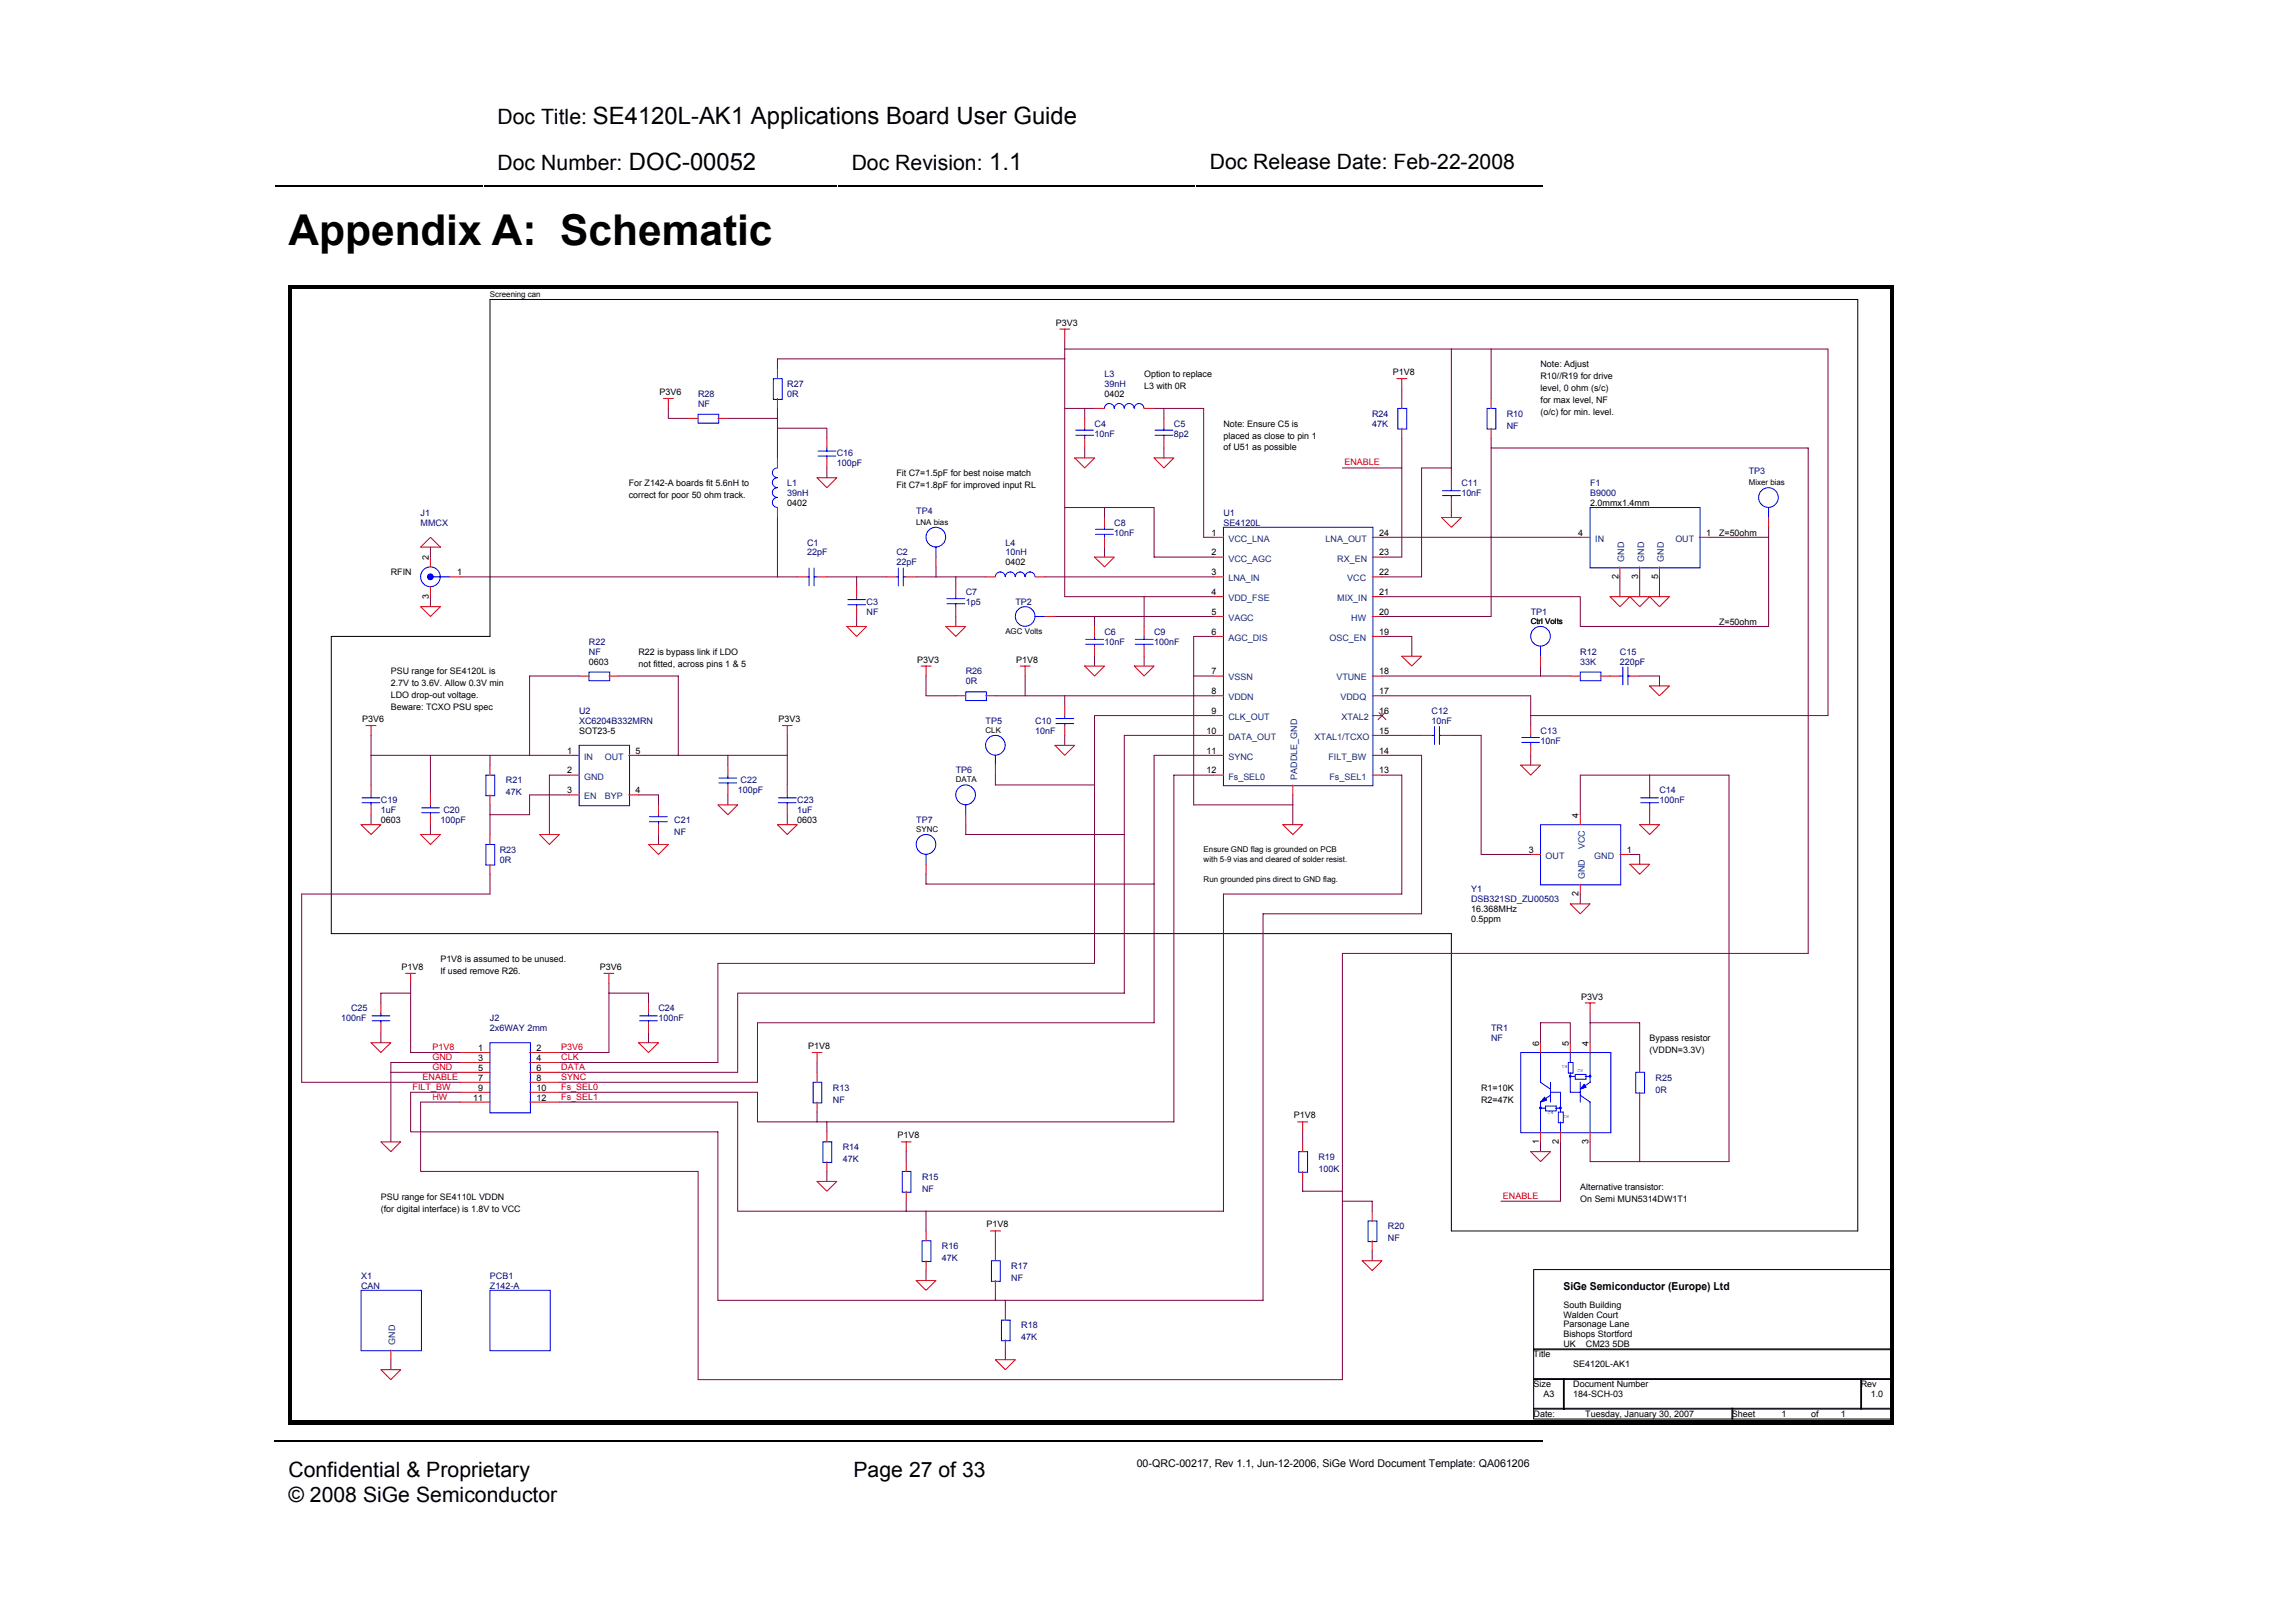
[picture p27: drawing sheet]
<svg xmlns="http://www.w3.org/2000/svg" width="297mm" height="210mm" viewBox="0 0 297 210" stroke-linecap="round" stroke-linejoin="round" font-family="sans-serif">
<defs><g id="words">
<text font-size="5.5" x="37.3" y="31.7">Appendix A: Schematic</text>
<g font-size="2.7">
<text x="64.4" y="16.1">Doc Title: SE4120L-AK1 Applications Board User Guide</text>
<text x="64.4" y="21.9">Doc Number: DOC-00052</text>
<text x="110.2" y="21.9">Doc Revision: 1.1</text>
<text x="156.5" y="21.8">Doc Release Date: Feb-22-2008</text>
<text x="37.3" y="191.2">Confidential &amp; Proprietary</text>
<text x="110.4" y="191.2">Page 27 of 33</text>
<text x="37.3" y="194.3">© 2008 SiGe Semiconductor</text>
</g>
<g font-size="1.4">
<text x="202.3" y="166.9">SiGe Semiconductor (Europe) Ltd</text>
<text x="147.1" y="189.9">00-QRC-00217, Rev 1.1, Jun-12-2006, SiGe Word Document Template: QA061206</text>
</g>
<g font-size="1.2">
<text x="136.6" y="42.1">P3V3</text>
<text x="199.3" y="47.5">Note: Adjust</text>
<text x="85.3" y="51.1">P3V6</text>
<text x="142.9" y="51.4">0402</text>
<text x="148" y="48.8">Option to replace</text>
<text x="148" y="50.3">L3 with 0R</text>
<text x="180.2" y="48.6">P1V8</text>
<text x="199.3" y="49.1">R10//R19 for drive</text>
<text x="199.3" y="50.6">level, 0 ohm (s/c)</text>
<text x="199.3" y="52.1">for max level, NF</text>
<text x="199.3" y="53.7">(o/c) for min. level.</text>
<text x="158.3" y="55.2">Note: Ensure C5 is</text>
<text x="158.3" y="56.7">placed as close to pin 1</text>
<text x="158.3" y="58.3">of U51 as possible</text>
<text x="81.3" y="62.9">For Z142-A boards fit 5.6nH to</text>
<text x="81.3" y="64.5">correct for poor 50 ohm track.</text>
<text x="101.9" y="65.5">0402</text>
<text x="116" y="61.6">Fit C7=1.5pF for best noise match</text>
<text x="116" y="63.2">Fit C7=1.8pF for improved input RL</text>
<text x="205.7" y="65.5">2.0mmx1.4mm</text>
<text x="156.7" y="69.3">1</text>
<text x="156.7" y="71.9">2</text>
<text x="178.4" y="69.3">24</text>
<text x="178.4" y="71.9">23</text>
<text x="204.2" y="69.3">4</text>
<text x="220.7" y="69.3">1</text>
<text x="222.4" y="69.3">Z=50ohm</text>
<text x="50.6" y="74.4">RFIN</text>
<text x="55.5" y="77.5" transform="rotate(-90 55.5 77.5)">3</text>
<text x="55.5" y="72.5" transform="rotate(-90 55.5 72.5)">2</text>
<text x="59.2" y="74.4">1</text>
<text x="130.1" y="73.2">0402</text>
<text x="156.7" y="74.4">3</text>
<text x="156.7" y="77">4</text>
<text x="178.4" y="74.4">22</text>
<text x="178.4" y="77">21</text>
<text x="209.4" y="74.9" transform="rotate(-90 209.4 74.9)">2</text>
<text x="211.9" y="74.9" transform="rotate(-90 211.9 74.9)">3</text>
<text x="214.5" y="74.9" transform="rotate(-90 214.5 74.9)">5</text>
<text x="156.7" y="79.6">5</text>
<text x="156.7" y="82.1">6</text>
<text x="178.4" y="79.6">20</text>
<text x="178.4" y="82.1">19</text>
<text x="222.4" y="80.9">Z=50ohm</text>
<text x="50.6" y="87.3">PSU range for SE4120L is</text>
<text x="50.6" y="88.8">2.7V to 3.6V. Allow 0.3V min</text>
<text x="76.2" y="86">0603</text>
<text x="82.6" y="84.7">R22 is bypass link if LDO</text>
<text x="82.6" y="86.3">not fitted, across pins 1 &amp; 5</text>
<text x="118.7" y="85.7">P3V3</text>
<text x="131.5" y="85.7">P1V8</text>
<text x="156.7" y="87.3">7</text>
<text x="156.7" y="89.9">8</text>
<text x="178.4" y="89.9">17</text>
<text x="178.4" y="87.3">18</text>
<text x="46.8" y="93.4">P3V6</text>
<text x="50.6" y="90.4">LDO drop-out voltage.</text>
<text x="50.6" y="91.9">Beware: TCXO PSU spec</text>
<text x="74.9" y="95">SOT23-5</text>
<text x="100.7" y="93.4">P3V3</text>
<text x="156.1" y="95">10</text>
<text x="156.7" y="92.4">9</text>
<text x="178.4" y="95">15</text>
<text x="178.4" y="92.4">16</text>
<text x="73.4" y="97.5">1</text>
<text x="73.4" y="100.1">2</text>
<text x="82.2" y="97.5">5</text>
<text x="156.1" y="97.5">11</text>
<text x="156.1" y="100.1">12</text>
<text x="178.4" y="100.1">13</text>
<text x="178.4" y="97.5">14</text>
<text x="49.3" y="106.5">0603</text>
<text x="73.4" y="102.7">3</text>
<text x="82.2" y="102.7">4</text>
<text x="103.1" y="106.5">0603</text>
<text x="204.2" y="105.8" transform="rotate(-90 204.2 105.8)">4</text>
<text x="197.8" y="110.4">3</text>
<text x="210.5" y="110.4">1</text>
<text x="190.3" y="118">16.368MHz</text>
<text x="190.3" y="119.3">0.5ppm</text>
<text x="204.2" y="116" transform="rotate(-90 204.2 116)">2</text>
<text x="52" y="125.5">P1V8</text>
<text x="57" y="124.5">P1V8 is assumed to be unused.</text>
<text x="77.6" y="125.5">P3V6</text>
<text x="57" y="126">If used remove R26.</text>
<text x="204.6" y="129.3">P3V3</text>
<text x="61.8" y="136">1</text>
<text x="61.8" y="137.3">3</text>
<text x="69.4" y="136">2</text>
<text x="69.4" y="137.3">4</text>
<text x="104.5" y="135.8">P1V8</text>
<text x="199.1" y="135.3" transform="rotate(-90 199.1 135.3)">6</text>
<text x="203" y="135.3" transform="rotate(-90 203 135.3)">5</text>
<text x="205.5" y="135.3" transform="rotate(-90 205.5 135.3)">4</text>
<text x="213.4" y="134.7">Bypass resistor</text>
<text x="213.4" y="136.3">(VDDN=3.3V)</text>
<text x="61.2" y="142.4">11</text>
<text x="61.8" y="138.6">5</text>
<text x="61.8" y="139.8">7</text>
<text x="61.8" y="141.1">9</text>
<text x="69.4" y="138.6">6</text>
<text x="69.4" y="139.8">8</text>
<text x="69.4" y="141.1">10</text>
<text x="69.4" y="142.4">12</text>
<text x="191.6" y="141.1">R1=10K</text>
<text x="191.6" y="142.7">R2=47K</text>
<text x="116.1" y="147.3">P1V8</text>
<text x="167.4" y="144.7">P1V8</text>
<text x="199.1" y="148" transform="rotate(-90 199.1 148)">1</text>
<text x="201.7" y="148" transform="rotate(-90 201.7 148)">2</text>
<text x="205.5" y="148" transform="rotate(-90 205.5 148)">3</text>
<text x="49.3" y="155.2">PSU range for SE4110L VDDN</text>
<text x="204.4" y="154">Alternative transistor:</text>
<text x="204.4" y="155.5">On Semi MUN5314DW1T1</text>
<text x="49.3" y="156.8">(for digital interface) is 1.8V to VCC</text>
<text x="127.6" y="158.8">P1V8</text>
<text x="202.3" y="173.1">Bishops Stortford</text>
<text x="202.3" y="169.2">South Building</text>
<text x="202.3" y="170.5">Walden Court</text>
<text x="202.3" y="171.8">Parsonage Lane</text>
<text x="198.4" y="175.6">Title</text>
<text x="198.4" y="179.5">Size</text>
<text x="202.3" y="174.3">UK</text>
<text x="203.5" y="176.9">SE4120L-AK1</text>
<text x="203.5" y="179.5">Document Number</text>
<text x="205.2" y="174.3">CM23 5DB</text>
<text x="240.7" y="179.5">Rev</text>
<text x="198.4" y="183.3">Date:</text>
<text x="199.7" y="180.8">A3</text>
<text x="203.5" y="180.8">184-SCH-03</text>
<text x="205.1" y="183.3">Tuesday, January 30, 2007</text>
<text x="224.1" y="183.3">Sheet</text>
<text x="230.5" y="183.3">1</text>
<text x="234.3" y="183.3">of</text>
<text x="238.2" y="183.3">1</text>
<text x="242" y="180.8">1.0</text>
</g>
<g font-size="1.2" fill="#000080">
<text x="90.3" y="51.4">R28</text>
<text x="90.3" y="52.6">NF</text>
<text x="101.9" y="50.1">R27</text>
<text x="101.9" y="51.4">0R</text>
<text x="142.9" y="48.8">L3</text>
<text x="142.9" y="50.1">39nH</text>
<text x="177.5" y="53.9">R24</text>
<text x="194.9" y="53.9">R10</text>
<text x="108.3" y="59.1">C16</text>
<text x="141.6" y="55.2">C4</text>
<text x="141.6" y="56.5">10nF</text>
<text x="151.9" y="55.2">C5</text>
<text x="151.9" y="56.5">8p2</text>
<text x="177.5" y="55.2">47K</text>
<text x="194.9" y="55.5">NF</text>
<text x="101.9" y="62.9">L1</text>
<text x="101.9" y="64.2">39nH</text>
<text x="108.3" y="60.3">100pF</text>
<text x="189.1" y="62.9">C11</text>
<text x="189.1" y="64.2">10nF</text>
<text x="205.7" y="62.9">F1</text>
<text x="205.7" y="64.2">B9000</text>
<text x="226.2" y="61.4">TP3</text>
<text x="54.4" y="66.8">J1</text>
<text x="54.4" y="68.1">MMCX</text>
<text x="104.4" y="70.6">C1</text>
<text x="104.4" y="71.9">22pF</text>
<text x="116" y="71.9">C2</text>
<text x="118.5" y="66.5">TP4</text>
<text x="130.1" y="70.6">L4</text>
<text x="130.1" y="71.9">10nH</text>
<text x="144.2" y="68.1">C8</text>
<text x="144.2" y="69.3">10nF</text>
<text x="158.3" y="66.8">U1</text>
<text x="158.3" y="68.1">SE4120L</text>
<text x="116" y="73.2">22pF</text>
<text x="124.9" y="77">C7</text>
<text x="76.2" y="83.4">R22</text>
<text x="112.1" y="78.3">C3</text>
<text x="112.1" y="79.6">NF</text>
<text x="124.9" y="78.3">1p5</text>
<text x="131.4" y="78.3">TP2</text>
<text x="142.9" y="82.1">C6</text>
<text x="142.9" y="83.4">10nF</text>
<text x="149.3" y="82.1">C9</text>
<text x="149.3" y="83.4">100nF</text>
<text x="198" y="79.6">TP1</text>
<text x="76.2" y="84.7">NF</text>
<text x="124.9" y="87.3">R26</text>
<text x="124.9" y="88.6">0R</text>
<text x="204.4" y="84.7">R12</text>
<text x="204.4" y="86">33K</text>
<text x="209.6" y="84.7">C15</text>
<text x="209.6" y="86">220pF</text>
<text x="74.9" y="92.4">U2</text>
<text x="74.9" y="93.7">XC6204B332MRN</text>
<text x="127.5" y="93.7">TP5</text>
<text x="133.9" y="93.7">C10</text>
<text x="133.9" y="95">10nF</text>
<text x="185.2" y="92.4">C12</text>
<text x="185.2" y="93.7">10nF</text>
<text x="199.3" y="95">C13</text>
<text x="65.4" y="101.4">R21</text>
<text x="95.8" y="101.4">C22</text>
<text x="123.7" y="100.1">TP6</text>
<text x="199.3" y="96.2">10nF</text>
<text x="49.3" y="103.9">C19</text>
<text x="49.3" y="105.2">1uF</text>
<text x="57" y="106.5">100pF</text>
<text x="57.4" y="105.2">C20</text>
<text x="65.4" y="102.9">47K</text>
<text x="87.2" y="106.5">C21</text>
<text x="95.4" y="102.7">100pF</text>
<text x="103.1" y="103.9">C23</text>
<text x="103.1" y="105.2">1uF</text>
<text x="118.5" y="106.5">TP7</text>
<text x="214.7" y="102.7">C14</text>
<text x="214.7" y="103.9">100nF</text>
<text x="64.7" y="110.4">R23</text>
<text x="64.7" y="111.7">0R</text>
<text x="87.2" y="108.1">NF</text>
<text x="190.3" y="115.5">Y1</text>
<text x="190.3" y="116.8">DSB321SD_ZU00503</text>
<text x="45.4" y="130.9">C25</text>
<text x="85.2" y="130.9">C24</text>
<text x="44.2" y="132.2">100nF</text>
<text x="63.4" y="132.2">J2</text>
<text x="63.4" y="133.4">2x6WAY 2mm</text>
<text x="85.2" y="132.2">100nF</text>
<text x="192.9" y="133.4">TR1</text>
<text x="192.9" y="134.7">NF</text>
<text x="107.8" y="141.1">R13</text>
<text x="107.8" y="142.7">NF</text>
<text x="214.2" y="139.8">R25</text>
<text x="214.2" y="141.4">0R</text>
<text x="109" y="148.8">R14</text>
<text x="109" y="150.4">47K</text>
<text x="119.3" y="152.7">R15</text>
<text x="119.3" y="154.2">NF</text>
<text x="170.6" y="150.1">R19</text>
<text x="170.6" y="151.7">100K</text>
<text x="121.9" y="161.6">R16</text>
<text x="179.6" y="159.1">R20</text>
<text x="179.6" y="160.6">NF</text>
<text x="46.7" y="165.5">X1</text>
<text x="46.7" y="166.8">CAN</text>
<text x="63.4" y="165.5">PCB1</text>
<text x="63.4" y="166.8">Z142-A</text>
<text x="121.9" y="163.2">47K</text>
<text x="130.8" y="164.2">R17</text>
<text x="130.8" y="165.8">NF</text>
<text x="132.1" y="171.9">R18</text>
<text x="132.1" y="173.5">47K</text>
</g>
<g font-size="1.2" fill="#f00">
<text x="173.9" y="60.2">ENABLE</text>
<text x="55.9" y="135.9">P1V8</text>
<text x="55.9" y="137.2">GND</text>
<text x="72.6" y="135.9">P3V6</text>
<text x="72.6" y="137.2">CLK</text>
<text x="53.4" y="141">FILT_BW</text>
<text x="54.7" y="139.7">ENABLE</text>
<text x="55.9" y="142.3">HW</text>
<text x="55.9" y="138.5">GND</text>
<text x="72.6" y="142.3">Fs_SEL1</text>
<text x="72.6" y="141">Fs_SEL0</text>
<text x="72.6" y="139.7">SYNC</text>
<text x="72.6" y="138.5">DATA</text>
<text x="194.4" y="155.1">ENABLE</text>
</g>
<g font-size="1.2" fill="#004080">
<text x="158.9" y="70.1">VCC_LNA</text>
<text x="171.5" y="70.1">LNA_OUT</text>
<text x="206.4" y="70.1">IN</text>
<text x="216.7" y="70.1">OUT</text>
<text x="158.9" y="72.7">VCC_AGC</text>
<text x="158.9" y="75.2">LNA_IN</text>
<text x="158.9" y="77.8">VDD_FSE</text>
<text x="173" y="77.8">MIX_IN</text>
<text x="173" y="72.7">RX_EN</text>
<text x="174.3" y="75.2">VCC</text>
<text x="210.1" y="72.7" transform="rotate(-90 210.1 72.7)">GND</text>
<text x="212.7" y="72.7" transform="rotate(-90 212.7 72.7)">GND</text>
<text x="215.3" y="72.7" transform="rotate(-90 215.3 72.7)">GND</text>
<text x="158.9" y="80.3">VAGC</text>
<text x="158.9" y="82.9">AGC_DIS</text>
<text x="172" y="82.9">OSC_EN</text>
<text x="174.8" y="80.3">HW</text>
<text x="158.9" y="88.1">VSSN</text>
<text x="172.9" y="88.1">VTUNE</text>
<text x="158.9" y="90.6">VDDN</text>
<text x="158.9" y="93.2">CLK_OUT</text>
<text x="158.9" y="95.7">DATA_OUT</text>
<text x="170.1" y="95.7">XTAL1/TCXO</text>
<text x="173.4" y="90.6">VDDQ</text>
<text x="173.5" y="93.2">XTAL2</text>
<text x="75.6" y="98.3">IN</text>
<text x="75.6" y="100.9">GND</text>
<text x="78.2" y="98.3">OUT</text>
<text x="158.9" y="98.3">SYNC</text>
<text x="158.9" y="100.9">Fs_SEL0</text>
<text x="167.8" y="100.9" transform="rotate(-90 167.8 100.9)">PADDLE_GND</text>
<text x="171.9" y="98.3">FILT_BW</text>
<text x="172" y="100.9">Fs_SEL1</text>
<text x="75.6" y="103.4">EN</text>
<text x="78.2" y="103.4">BYP</text>
<text x="200" y="111.1">OUT</text>
<text x="205" y="113.8" transform="rotate(-90 205 113.8)">GND</text>
<text x="205" y="109.9" transform="rotate(-90 205 109.9)">VCC</text>
<text x="206.2" y="111.1">GND</text>
<text x="51.1" y="174.1" transform="rotate(-90 51.1 174.1)">GND</text>
</g>
<g font-size="1">
<text x="63.4" y="38.4">Screening can</text>
<text x="226.2" y="62.8">Mixer bias</text>
<text x="118.5" y="67.9">LNA bias</text>
<text x="130.1" y="82">AGC Volts</text>
<text x="198" y="80.7">Ctrl Volts</text>
<text x="127.5" y="94.8">CLK</text>
<text x="123.7" y="101.3">DATA</text>
<text x="118.5" y="107.7">SYNC</text>
<text x="155.7" y="110.2">Ensure GND flag is grounded on PCB</text>
<text x="155.7" y="111.5">with 5-9 vias and cleared of solder resist.</text>
<text x="155.7" y="114.1">Run grounded pins direct to GND flag.</text>
</g>
<g font-size=".6" fill="#00f">
<text x="202.8" y="137.9" transform="rotate(180 202.8 137.9)">R1</text>
<text x="201" y="143.8" transform="rotate(180 201 143.8)">R2</text>
<text x="204.8" y="138.4" transform="rotate(180 204.8 138.4)">R2</text>
<text x="203" y="144.3" transform="rotate(180 203 144.3)">R1</text>
</g>
</g></defs>
<path d="M35.6 24.1h26.8M62.6 24.1h45.6M108.5 24.1h46M154.8 24.1h44.8M35.5 186.5h164.1" fill="none" stroke="#000" stroke-width=".17"/>
<g fill="none" stroke="#800040" stroke-width=".13">
<path d="M86.5 52.9v1.2h2.5M94.2 54.1h6.4M100.6 55.4h6.4v1.3M100.6 52.9v6.4M137.7 46.4h-37.1v1.3M137.7 43.9v33.3h19.3M137.7 52.9h3.9M137.7 45.2h98.8v47.4h-38.5M140.3 52.9v1.2M140.3 58v1.3M149.3 52.9h6.4v16.6h1.3M150.6 52.9v1.2"/>
<path d="M150.6 58v1.3M181.4 56.7v15.4h-2.6M181.4 50.3v1.3M187.8 45.2v16.6M192.9 56.7v1.3h41v65.4h-60.2v30.8M192.9 58v21.8h-14.1M192.9 45.2v6.4M55.7 70.8v1.3M55.7 77.2v1.3M59.5 74.7h43.6M100.6 67v7.7M107 74.7h7.7"/>
<path d="M107 60.6v1.2M110.8 74.7v1.2M110.8 79.8v1.3M118.5 74.7h9M121.1 73.4v1.3M123.7 74.7v1.2M123.7 79.8v1.3M135.2 74.7h21.8M136.5 79.8h20.5M137.7 65.7h11.6v6.4h7.7M141.6 79.8v1.3M142.9 65.7v1.3"/>
<path d="M142.9 70.8v1.3M148 77.2v3.9M173.7 60.6h7.7M178.8 69.5h25.6M187.8 60.6h-3.9v14.1h-5.1M187.8 65.7v1.3M209.6 74.7v2.5M212.1 74.7v2.5M214.7 74.7v2.5M221.1 69.5h7.7v11.6h-24.4v-3.9h-25.6M228.8 68.2v1.3M48 97.7h7.7v5.2"/>
<path d="M48 95.2v6.4M55.7 97.7h7.7v1.3M63.4 97.7h10.2M74.9 87.5h-6.4v10.2M80 87.5h7.8v10.2M82.6 97.7h19.3M94.2 97.7v1.3M101.9 95.2v6.4M119.8 87.5v2.5h3.9M128.8 90h28.2M132.6 87.5v2.5M137.7 90v1.3"/>
<path d="M137.7 95.2v1.3M141.6 84.9v1.3M148 84.9v1.3M154.4 87.5h2.6M157 97.7h-7.7v34.7h-51.3v7.7h-25.6M157 82.4h-2.6v21.8h12.9M157 95.2h-11.5v33.3h-50.1v10.3h-23M157 92.6h-15.4v32.1h-48.7v12.8h-20.5M178.8 97.7h5.1v20.6h-20.5v50h-70.5v-21.8h-39.8v-5.1h6.4M178.8 87.5h24.4M178.8 82.4h3.8v2.5M178.8 95.2h5.1"/>
<path d="M178.8 90h19.2v3.9M187.8 95.2h3.8v15.4h6.4M198 97.7v1.3M199.3 86.2v1.3M212.1 87.5h2.6v1.3M48 105.4v1.3M55.7 106.7v1.3M63.4 113.1v2.6h-24.4v24.4h20.5M63.4 104.2v3.8M73.6 100.3h-2.5v7.7M73.6 102.9h-5.1v2.5h-5.1M82.6 102.9h2.6v1.3"/>
<path d="M85.2 108v1.3M94.2 102.9v1.3M101.9 105.4v1.3M119.8 113.1v1.3h29.5M124.9 106.7v1.3h20.6M128.8 100.3v1.3h12.8M157 100.3h-5.1v44.9h-53.9v-3.8h-25.6M167.3 102.9v3.8M178.8 100.3h2.6v15.4h-23.1v41h-62.9v-14.1h-23M204.4 105.4v-5.1h19.3v50h-18v-2.5M204.4 115.7v1.3M210.9 110.6h1.2v1.2"/>
<path d="M213.4 100.3v1.3M213.4 105.4v1.3M49.3 133.6v1.3M50.6 138.8h8.9M53.1 128.5h-3.8v1.3M53.1 127.2v9h6.4M59.5 137.5h-8.9v10.3M78.8 128.5h5.1v1.3M78.8 127.2v9h-6.4M83.9 133.6v1.3M105.7 137.5v1.3M199.3 134.9v-2.5h3.9v2.5"/>
<path d="M205.7 132.4h6.4v5.1M205.7 131.1v3.8M59.5 142.6h-5.1v9h35.9v26.9h83.4v-23.1M105.7 143.9v1.3M107 145.2v1.3M107 151.6v1.3M117.2 149v1.3M117.2 155.4v1.3M119.8 156.7v2.6M168.5 146.5v1.3M168.5 152.9v1.3h5.2M173.7 154.2v1.2h3.8v1.3"/>
<path d="M199.3 147.8v1.2M201.9 147.8v7.6h-7.7M212.1 142.6v7.7M50.6 176v1.2M119.8 164.4v1.3M128.8 160.6v1.3M128.8 167v1.3M130.1 168.3v1.3M130.1 174.7v1.3M177.5 161.9v1.3"/>
</g>
<g fill="none" stroke="#f00" stroke-width=".13">
<path d="M85.8 51.6h1.3M86.5 51.6v1.3M89 54.1h1.3M92.9 54.1h1.3M100.6 47.7v1.3M100.6 51.6v1.3M100.6 59.3v1.3M107 56.7v1.3M107 59.3v1.3M137.1 42.6h1.3M137.7 42.6v1.3M139 59.3h2.6l-1.3 1.3z"/>
<path d="M140.3 54.1v1.3M140.3 56.7v1.3M141.6 52.9h1.3M148 52.9h1.3M149.3 59.3h2.6l-1.3 1.3zM150.6 54.1v1.3M150.6 56.7v1.3M180.7 49h1.3M181.4 49v1.3M181.4 51.6v1.3M181.4 55.4v1.3M192.9 51.6v1.3"/>
<path d="M192.9 55.4v1.3M54.4 70.8l1.3-1.3 1.3 1.3zM54.4 78.5h2.6l-1.3 1.3zM55.7 72.1v1.3M55.7 75.9v1.3M58.2 74.7h1.3M100.6 65.7v1.3M103.1 74.7h1.3M105.7 61.8h2.6l-1.3 1.3zM105.7 74.7h1.3M110.8 75.9v1.3M110.8 78.5v1.3"/>
<path d="M114.7 74.7h1.3M117.2 74.7h1.3M121.1 72.1v1.3M123.7 75.9v1.3M123.7 78.5v1.3M127.5 74.7h1.3M133.9 74.7h1.3M135.2 79.8h1.3M141.6 72.1h2.6l-1.3 1.3zM142.9 67v1.2M142.9 69.5v1.3M157 74.7h1.3"/>
<path d="M157 79.8h1.3M157 69.5h1.3M157 72.1h1.3M157 77.2h1.3M177.5 74.7h1.3M177.5 79.8h1.3M177.5 69.5h1.3M177.5 72.1h1.3M177.5 77.2h1.3M186.5 67h2.6l-1.3 1.2zM187.8 61.8v1.3M187.8 64.4v1.3"/>
<path d="M204.4 69.5h1.3M208.3 77.2h2.6l-1.3 1.3zM209.6 73.4v1.3M210.9 77.2h2.5l-1.3 1.3zM212.1 73.4v1.3M213.4 77.2h2.6l-1.3 1.3zM214.7 73.4v1.3M219.8 69.5h1.3M228.8 67v1.2M47.3 93.9h1.3M48 93.9v1.3M63.4 99v1.3"/>
<path d="M73.6 97.7h1.3M74.9 87.5h1.3M78.8 87.5h1.2M81.3 97.7h1.3M94.2 99v1.3M101.2 93.9h1.3M101.9 93.9v1.3M109.6 81.1h2.5l-1.3 1.3zM119.2 86.2h1.3M119.8 86.2v1.3M122.4 81.1h2.5l-1.2 1.3zM123.7 90h1.2"/>
<path d="M127.5 90h1.3M128.8 99v1.3M132 86.2h1.3M132.6 86.2v1.3M136.5 96.5h2.5l-1.3 1.2zM137.7 91.3v1.3M137.7 93.9v1.3M140.3 86.2h2.6l-1.3 1.3zM141.6 81.1v1.3M141.6 83.6v1.3M146.7 86.2h2.6l-1.3 1.3zM148 81.1v1.3"/>
<path d="M148 83.6v1.3M157 87.5h1.3M157 90h1.3M157 97.7h1.3M157 95.2h1.3M157 82.4h1.3M157 92.6h1.3M177.5 87.5h1.3M177.5 90h1.3M177.5 97.7h1.3M177.5 95.2h1.3M177.5 82.4h1.3"/>
<path d="M177.5 92.6h1.3M181.4 84.9h2.5l-1.3 1.3zM183.9 95.2h1.3M186.5 95.2h1.3M196.7 99h2.6l-1.3 1.3zM198 93.9v1.3M198 96.5v1.2M199.3 84.9v1.3M203.2 87.5h1.2M207 87.5h2.6M210.9 87.5h1.2M213.4 88.8h2.6l-1.3 1.2z"/>
<path d="M46.7 106.7h2.6l-1.3 1.3zM48 101.6v1.3M48 104.2v1.2M54.4 108h2.6l-1.3 1.3zM55.7 102.9v1.3M55.7 105.4v1.3M63.4 102.9v1.3M63.4 108v1.3M63.4 111.8v1.3M69.8 108h2.6l-1.3 1.3zM73.6 100.3h1.3M73.6 102.9h1.3"/>
<path d="M81.3 102.9h1.3M83.9 109.3h2.6l-1.3 1.3zM85.2 104.2v1.2M85.2 106.7v1.3M92.9 104.2h2.5l-1.2 1.2zM94.2 101.6v1.3M100.6 106.7h2.5l-1.2 1.3zM101.9 101.6v1.3M101.9 104.2v1.2M119.8 111.8v1.3M124.9 105.4v1.3M157 100.3h1.3"/>
<path d="M166 106.7h2.5l-1.2 1.3zM167.3 101.6v1.3M177.5 100.3h1.3M198 110.6h1.3M203.2 117h2.5l-1.3 1.3zM204.4 105.4v1.3M204.4 114.4v1.3M209.6 110.6h1.3M210.9 111.8h2.5l-1.3 1.3zM212.1 106.7h2.6l-1.3 1.3zM213.4 101.6v1.3M213.4 104.2v1.2"/>
<path d="M48 134.9h2.6l-1.3 1.3zM49.3 129.8v1.3M49.3 132.4v1.2M52.5 126h1.3M53.1 126v1.2M59.5 136.2h3.9M59.5 137.5h3.9M59.5 138.8h3.9M68.5 136.2h3.9M68.5 137.5h3.9M68.5 138.8h3.9M78.1 126h1.3"/>
<path d="M78.8 126v1.2M82.6 134.9h2.6l-1.3 1.3zM83.9 129.8v1.3M83.9 132.4v1.2M105.1 136.2h1.2M105.7 136.2v1.3M105.7 138.8v1.3M199.3 134.9v1.3M203.2 134.9v1.3M205.1 129.8h1.3M205.7 129.8v1.3M205.7 134.9v1.3"/>
<path d="M212.1 137.5v1.3M49.3 147.8h2.5l-1.2 1.2zM59.5 140.1h3.9M59.5 141.4h3.9M59.5 142.6h3.9M68.5 140.1h3.9M68.5 141.4h3.9M68.5 142.6h3.9M105.7 152.9h2.6l-1.3 1.3zM105.7 142.6v1.3M107 146.5v1.3M107 150.3v1.3"/>
<path d="M116.6 147.8h1.3M117.2 147.8v1.2M117.2 150.3v1.3M117.2 154.2v1.2M119.8 159.3v1.3M128.1 159.3h1.3M128.8 159.3v1.3M167.9 145.2h1.3M168.5 145.2v1.3M168.5 147.8v1.2M168.5 151.6v1.3M177.5 156.7v1.3"/>
<path d="M198 149h2.6l-1.3 1.3zM199.3 146.5v1.3M201.9 146.5v1.3M205.7 146.5v1.3M212.1 141.4v1.2M49.3 177.2h2.5l-1.2 1.3zM50.6 174.7v1.3M118.5 165.7h2.6l-1.3 1.3zM119.8 163.2v1.2M128.8 176h2.6l-1.3 1.2zM128.8 161.9v1.3M128.8 165.7v1.3"/>
<path d="M130.1 169.6v1.2M130.1 173.4v1.3M176.2 163.2h2.6l-1.3 1.2zM177.5 160.6v1.3"/>
</g>
<g fill="none" stroke="#00f" stroke-width=".13">
<path d="M90.3 53.6h2.7v1.2h-2.7zM100.1 49h1.1v2.7h-1.1zM105.8 58.4h2.3M105.8 59h2.3M107 58v.4M107 59v.3M139.2 56.3h2.3M139.2 55.7h2.3M140.3 55.4v.3M140.3 56.3v.4M142.9 52.8a.64 .64 0 0 1 .6-.6 .64 .64 0 0 1 .7 .6 .65 .65 0 0 1 .6-.6 .65 .65 0 0 1 .7 .6 .64 .64 0 0 1 .6-.6 .64 .64 0 0 1 .6 .6M146.7 52.8a.62 .62 0 0 1 .7-.6 .62 .62 0 0 1 .6 .6"/>
<path d="M149.4 56.3h2.3M149.4 55.7h2.3M150.6 55.4v.3M150.6 56.3v.4M180.8 52.9h1.2v2.6h-1.2zM192.4 52.9h1.1v2.6h-1.1zM55.8 74.7h2.4M100.6 60.6a.62 .62 0 0 0-.7 .6 .62 .62 0 0 0 .7 .6M100.6 61.8a.64 .64 0 0 0-.7 .7 .64 .64 0 0 0 .7 .6M100.6 63.1a.62 .62 0 0 0-.7 .6 .62 .62 0 0 0 .7 .7M100.6 64.4a.63 .63 0 0 0-.7 .6 .63 .63 0 0 0 .7 .7M104.4 74.7h.3"/>
<path d="M104.7 73.5v2.3M105.3 74.7h.4M105.3 73.5v2.3M109.7 77.6h2.3M109.7 78.3h2.3M110.8 77.2v.4M110.8 78.3v.2M116 74.7h.2M116.2 73.5v2.3M116.9 74.7h.3M116.9 73.5v2.3M121.1 70.8v1.3"/>
<path d="M122.5 78.1h2.3M122.5 77.5h2.3M123.7 77.2v.3M123.7 78.1v.4M128.8 74.6a.64 .64 0 0 1 .6-.6 .64 .64 0 0 1 .6 .6 .65 .65 0 0 1 .7-.6 .65 .65 0 0 1 .6 .6 .64 .64 0 0 1 .7-.6 .64 .64 0 0 1 .6 .6M132.6 74.6a.64 .64 0 0 1 .7-.6 .64 .64 0 0 1 .6 .6M133.9 79.8h1.3M141.7 69.2h2.3M141.7 68.5h2.3M142.9 68.2v.3M142.9 69.2v.3M158.3 68.2h19.3v33.5h-19.3z"/>
<path d="M186.6 63.5h2.3M186.6 64.1h2.3M187.8 63.1v.4M187.8 64.1v.3M205.7 65.7h14.2v7.8h-14.2zM228.8 65.7v1.3M74.9 96.5h6.5v7.8h-6.5zM76.2 87h2.7v1.1h-2.7zM124.9 89.5h2.7v1.2h-2.7zM128.8 97.7v1.3M136.6 93h2.3M136.6 93.6h2.3"/>
<path d="M137.7 92.6v.4M137.7 93.6v.3M140.5 82.7h2.3M140.5 83.4h2.3M141.6 82.4v.3M141.6 83.4v.2M146.9 82.7h2.3M146.9 83.4h2.3M148 82.4v.3M148 83.4v.2M185.2 95.2h.4M185.6 94v2.3"/>
<path d="M186.2 95.2h.3M186.2 94v2.3M196.9 96.1h2.3M196.9 95.4h2.3M198 95.2v.2M198 96.1v.4M199.3 83.6v1.3M204.4 87h2.7v1.1h-2.7zM209.6 87.5h.3M209.9 86.3v2.3M210.6 87.5h.3M210.6 86.3v2.3"/>
<path d="M46.8 103.3h2.3M46.8 103.9h2.3M48 102.9v.4M48 103.9v.3M54.5 104.5h2.4M54.5 105.2h2.4M55.7 104.2v.3M55.7 105.2v.2M62.9 100.3h1.1v2.7h-1.1zM62.9 109.3h1.1v2.7h-1.1zM84 106.3h2.3M84 105.7h2.3"/>
<path d="M85.2 105.4v.3M85.2 106.3v.4M93 100.7h2.3M93 101.3h2.3M94.2 100.3v.4M94.2 101.3v.3M100.7 103.3h2.3M100.7 103.9h2.3M101.9 102.9v.4M101.9 103.9v.3M119.8 110.6v1.2M124.9 104.2v1.2"/>
<path d="M199.3 106.7h10.4v7.8h-10.4zM212.3 103.3h2.3M212.3 103.9h2.3M213.4 102.9v.4M213.4 103.9v.3M48.1 131.5h2.3M48.1 132.1h2.3M49.3 131.1v.4M49.3 132.1v.3M63.4 134.9h5.2v9.1h-5.2zM82.7 131.5h2.3M82.7 132.1h2.3"/>
<path d="M83.9 131.1v.4M83.9 132.1v.3M196.7 136.2h11.7v10.4h-11.7zM199.3 136.2v3.9l1.3 .8M202.9 137.5h.6v1.4h-.6zM203.2 138.8v2.6h1.2M203.2 136.2v1.3M203.2 139.3h.6M203.8 139h1.4v.7h-1.4zM205.1 139.3h.6M205.7 136.2v3.9l-1.1 .7M211.6 138.8h1.2v2.7h-1.2z"/>
<path d="M105.2 140.1h1.1v2.6h-1.1zM106.5 147.8h1.1v2.6h-1.1zM116.7 151.6h1.2v2.7h-1.2zM168 149h1.2v2.7h-1.2zM177 158h1.1v2.7h-1.1zM199.3 143.4h.7M200 143.1h1.3v.7h-1.3zM200.6 141.7l-1.3 .9v3.9M200.6 141.4h1.3v2.5M200.6 140.1v2.5M201.2 143.4h.7M201.6 143.9h.6v1.4h-.6z"/>
<path d="M201.9 145.2v1.3M204.4 141.7l1.3 .9v3.9M204.4 140.1v2.5M46.7 167h7.8v7.8h-7.8zM63.4 167h7.8v7.8h-7.8zM119.3 160.6h1.1v2.7h-1.1zM128.3 163.2h1.1v2.6h-1.1zM129.6 170.8h1.1v2.7h-1.1z"/>
<circle cx="55.7" cy="74.6" r="1.28"/>
<circle cx="121.1" cy="69.5" r="1.27"/>
<circle cx="132.6" cy="79.8" r="1.27"/>
<circle cx="228.8" cy="64.4" r="1.27"/>
<circle cx="128.8" cy="96.4" r="1.28"/>
<circle cx="199.3" cy="82.3" r="1.27"/>
<circle cx="119.8" cy="109.3" r="1.28"/>
<circle cx="124.9" cy="102.9" r="1.28"/>
</g>
<g fill="#00f" stroke="#00f" stroke-width=".13">
<path d="M203.1 139.2h.1v.2h-.1z" fill-rule="evenodd"/>
<path d="M205.6 139.2h.2v.2h-.2z" fill-rule="evenodd"/>
<path d="M199.2 143.3h.2v.2h-.2z" fill-rule="evenodd"/>
<path d="M201.8 143.3h.2v.2h-.2z" fill-rule="evenodd"/>
<path d="M205 140.3l.2 .4-.8 .2z" fill-rule="evenodd"/>
<path d="M199.8 142l.3 .4-.8 .2z" fill-rule="evenodd"/>
<circle cx="55.7" cy="74.6" r=".38"/>
</g>
<path d="M63.4 38.8h176.9v120.5h-52.5v-38.5h-144.9v-38.4h20.5zM198.4 178.4h4v4h-4zM202.3 178.4h38.5v4h-38.5zM244.6 164.3h-46.2v10.4h46.2M244.6 174.6h-46.2v3.9h46.2M244.6 178.4h-3.9v4h3.9M198.4 182.2h25.8v1.4h-25.8zM244.6 182.2h-20.5v1.4h20.5" fill="none" stroke="#000" stroke-width=".13"/>
<path d="M178.4 92.2l.9 .9M179.2 92.2l-.9 .9" fill="none" stroke="#804000" stroke-width=".13"/>
<path d="M37.3 36.9h.5v.5h-.5zM37.3 37.4h.5v146.4h-.5zM37.3 36.9h207.8v.5h-207.8zM244.6 36.9h.5v.5h-.5zM244.6 37.4h.5v146.4h-.5zM37.3 183.8h.5v.5h-.5zM37.3 183.8h207.8v.5h-207.8zM244.6 183.8h.5v.5h-.5z" fill="#000"/>
<use href="#words"/>
</svg>
